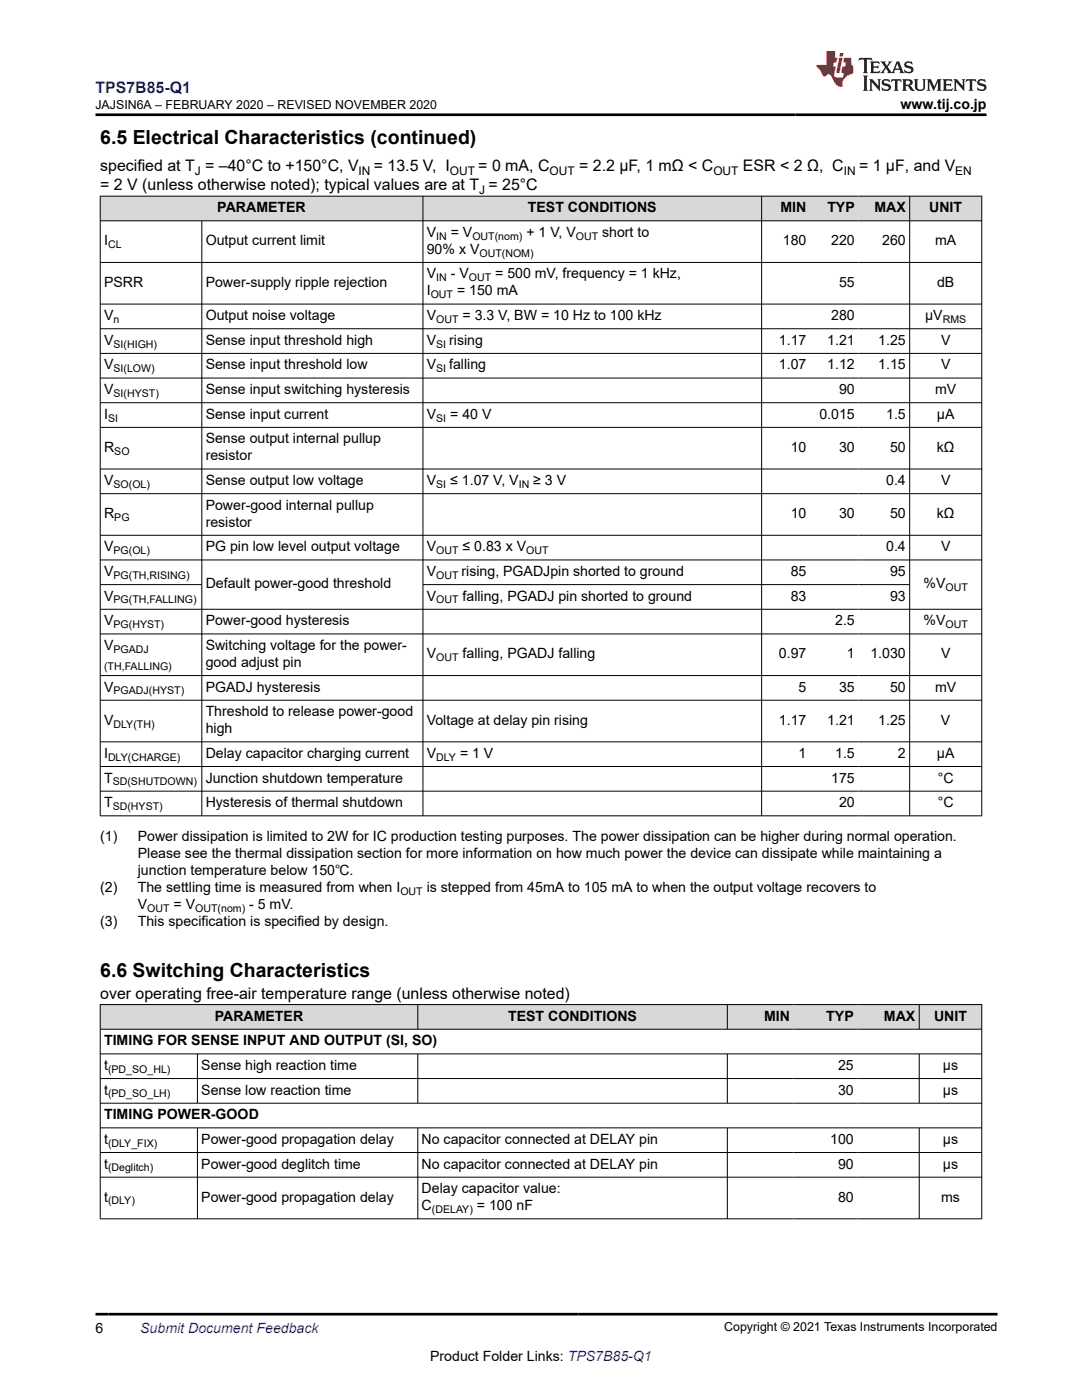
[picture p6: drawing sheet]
<svg xmlns="http://www.w3.org/2000/svg" width="216mm" height="279mm" viewBox="0 0 216 279" stroke-linecap="round" stroke-linejoin="round" font-family="sans-serif">
<defs><g id="words">
<g font-size="3.9">
<text x="20" y="28.7">6.5 Electrical Characteristics (continued)</text>
<text x="20" y="194.9">6.6 Switching Characteristics</text>
</g>
<text font-size="3.2" fill="#00f" x="19.1" y="18.6">TPS7B85-Q1</text>
<g font-size="3.2">
<text x="20" y="34.2">specified at T = –40°C to +150°C, V</text>
<text x="74.6" y="34.2">= 13.5 V, I</text>
<text x="95.4" y="34.2">= 0 mA, C</text>
<text x="115.6" y="34.2">= 2.2 µF, 1 mΩ &lt; C</text>
<text x="148.3" y="34.2">ESR &lt; 2 Ω, C</text>
<text x="171.4" y="34.2">= 1 µF, and V</text>
<text x="20" y="38">= 2 V (unless otherwise noted); typical values are at T = 25°C</text>
<text x="20" y="199.3">over operating free-air temperature range (unless otherwise noted)</text>
</g>
<g font-size="2.8">
<text x="179.7" y="21.7">www.tij.co.jp</text>
<text x="43.4" y="42.3">PARAMETER</text>
<text x="85.2" y="47.3">V</text>
<text x="89.9" y="47.3">= V</text>
<text x="105" y="47.3">+ 1 V, V</text>
<text x="105.3" y="42.3">TEST CONDITIONS</text>
<text x="120.1" y="47.3">short to</text>
<text x="155.7" y="42.3">MIN</text>
<text x="165.1" y="42.3">TYP</text>
<text x="174.5" y="42.3">MAX</text>
<text x="185.4" y="42.3">UNIT</text>
<text x="20.8" y="49">I</text>
<text x="41" y="49">Output current limit</text>
<text x="85.2" y="50.6">90% x V</text>
<text x="156.2" y="49">180</text>
<text x="165.9" y="49">220</text>
<text x="176" y="49">260</text>
<text x="186.6" y="49">mA</text>
<text x="20.8" y="57.3">PSRR</text>
<text x="41" y="57.3">Power-supply ripple rejection</text>
<text x="85.2" y="55.6">V</text>
<text x="85.2" y="59">I</text>
<text x="89.9" y="55.6">- V</text>
<text x="91.2" y="59">= 150 mA</text>
<text x="98.8" y="55.6">= 500 mV, frequency = 1 kHz,</text>
<text x="167.4" y="57.3">55</text>
<text x="187" y="57.3">dB</text>
<text x="20.8" y="63.9">V</text>
<text x="41" y="63.9">Output noise voltage</text>
<text x="85.2" y="63.9">V</text>
<text x="92.3" y="63.9">= 3.3 V, BW = 10 Hz to 100 kHz</text>
<text x="165.9" y="63.9">280</text>
<text x="184.6" y="63.9">µV</text>
<text x="20.8" y="68.8">V</text>
<text x="41" y="68.8">Sense input threshold high</text>
<text x="85.2" y="68.8">V</text>
<text x="89.6" y="68.8">rising</text>
<text x="155.4" y="68.8">1.17</text>
<text x="165.1" y="68.8">1.21</text>
<text x="175.3" y="68.8">1.25</text>
<text x="187.8" y="68.8">V</text>
<text x="20.8" y="73.7">V</text>
<text x="41" y="73.7">Sense input threshold low</text>
<text x="85.2" y="73.7">V</text>
<text x="89.6" y="73.7">falling</text>
<text x="155.4" y="73.7">1.07</text>
<text x="165.1" y="73.7">1.12</text>
<text x="175.3" y="73.7">1.15</text>
<text x="187.8" y="73.7">V</text>
<text x="20.8" y="83.6">I</text>
<text x="20.8" y="78.6">V</text>
<text x="41" y="78.6">Sense input switching hysteresis</text>
<text x="41" y="83.6">Sense input current</text>
<text x="85.2" y="83.6">V</text>
<text x="89.8" y="83.6">= 40 V</text>
<text x="163.5" y="83.6">0.015</text>
<text x="167.4" y="78.6">90</text>
<text x="176.8" y="83.6">1.5</text>
<text x="186.6" y="78.6">mV</text>
<text x="187" y="83.6">µA</text>
<text x="41" y="88.5">Sense output internal pullup</text>
<text x="20.8" y="90.2">R</text>
<text x="41" y="91.9">resistor</text>
<text x="157.8" y="90.2">10</text>
<text x="167.4" y="90.2">30</text>
<text x="177.6" y="90.2">50</text>
<text x="186.9" y="90.2">kΩ</text>
<text x="20.8" y="96.8">V</text>
<text x="41" y="101.7">Power-good internal pullup</text>
<text x="41" y="96.8">Sense output low voltage</text>
<text x="85.2" y="96.8">V</text>
<text x="89.8" y="96.8">≤ 1.07 V, V</text>
<text x="106.4" y="96.8">≥ 3 V</text>
<text x="176.8" y="96.8">0.4</text>
<text x="187.8" y="96.8">V</text>
<text x="20.8" y="103.4">R</text>
<text x="41" y="105.1">resistor</text>
<text x="157.8" y="103.4">10</text>
<text x="167.4" y="103.4">30</text>
<text x="177.6" y="103.4">50</text>
<text x="186.9" y="103.4">kΩ</text>
<text x="20.8" y="110">V</text>
<text x="41" y="110">PG pin low level output voltage</text>
<text x="85.2" y="110">V</text>
<text x="92.3" y="110">≤ 0.83 x V</text>
<text x="176.8" y="110">0.4</text>
<text x="187.8" y="110">V</text>
<text x="20.8" y="119.9">V</text>
<text x="20.8" y="114.9">V</text>
<text x="41" y="117.4">Default power-good threshold</text>
<text x="85.2" y="119.9">V</text>
<text x="85.2" y="114.9">V</text>
<text x="92.1" y="114.9">rising, PGADJpin shorted to ground</text>
<text x="92.3" y="119.9">falling, PGADJ pin shorted to ground</text>
<text x="157.8" y="119.9">83</text>
<text x="157.8" y="114.9">85</text>
<text x="177.6" y="114.9">95</text>
<text x="177.6" y="119.9">93</text>
<text x="184.3" y="117.4">%V</text>
<text x="20.8" y="124.8">V</text>
<text x="41" y="124.8">Power-good hysteresis</text>
<text x="166.7" y="124.8">2.5</text>
<text x="184.3" y="124.8">%V</text>
<text x="20.8" y="129.7">V</text>
<text x="41" y="129.7">Switching voltage for the power-</text>
<text x="85.2" y="131.4">V</text>
<text x="92.3" y="131.4">falling, PGADJ falling</text>
<text x="155.4" y="131.4">0.97</text>
<text x="169" y="131.4">1</text>
<text x="173.7" y="131.4">1.030</text>
<text x="187.8" y="131.4">V</text>
<text x="41" y="133.1">good adjust pin</text>
<text x="20.8" y="138">V</text>
<text x="41" y="142.9">Threshold to release power-good</text>
<text x="41" y="138">PGADJ hysteresis</text>
<text x="159.4" y="138">5</text>
<text x="167.4" y="138">35</text>
<text x="177.6" y="138">50</text>
<text x="186.6" y="138">mV</text>
<text x="20.8" y="144.6">V</text>
<text x="41" y="146.3">high</text>
<text x="85.2" y="144.6">Voltage at delay pin rising</text>
<text x="155.4" y="144.6">1.17</text>
<text x="165.1" y="144.6">1.21</text>
<text x="175.3" y="144.6">1.25</text>
<text x="187.8" y="144.6">V</text>
<text x="20.8" y="151.2">I</text>
<text x="41" y="151.2">Delay capacitor charging current</text>
<text x="85.2" y="151.2">V</text>
<text x="91.8" y="151.2">= 1 V</text>
<text x="159.4" y="151.2">1</text>
<text x="166.7" y="151.2">1.5</text>
<text x="179.2" y="151.2">2</text>
<text x="187" y="151.2">µA</text>
<text x="20.8" y="156.2">T</text>
<text x="20.8" y="161.1">T</text>
<text x="41" y="161.1">Hysteresis of thermal shutdown</text>
<text x="41" y="156.2">Junction shutdown temperature</text>
<text x="165.9" y="156.2">175</text>
<text x="167.4" y="161.1">20</text>
<text x="187.1" y="161.1">°C</text>
<text x="187.1" y="156.2">°C</text>
<text x="20" y="167.9">(1)</text>
<text x="27.5" y="167.9">Power dissipation is limited to 2W for IC production testing purposes. The power dissipation can be higher during normal operation.</text>
<text x="27.5" y="171.3">Please see the thermal dissipation section for more information on how much power the device can dissipate while maintaining a</text>
<text x="20" y="178">(2)</text>
<text x="27.5" y="174.7">junction temperature below 150℃.</text>
<text x="27.5" y="178">The settling time is measured from when I</text>
<text x="85.1" y="178">is stepped from 45mA to 105 mA to when the output voltage recovers to</text>
<text x="20" y="184.8">(3)</text>
<text x="27.5" y="184.8">This specification is specified by design.</text>
<text x="27.5" y="181.4">V</text>
<text x="34.6" y="181.4">= V</text>
<text x="49.7" y="181.4">- 5 mV.</text>
<text x="42.9" y="203.7">PARAMETER</text>
<text x="101.4" y="203.7">TEST CONDITIONS</text>
<text x="152.5" y="203.7">MIN</text>
<text x="164.9" y="203.7">TYP</text>
<text x="176.4" y="203.7">MAX</text>
<text x="186.4" y="203.7">UNIT</text>
<text x="20.8" y="208.6">TIMING FOR SENSE INPUT AND OUTPUT (SI, SO)</text>
<text x="20.8" y="213.5">t</text>
<text x="40.2" y="213.5">Sense high reaction time</text>
<text x="167.2" y="213.5">25</text>
<text x="188.1" y="213.5">µs</text>
<text x="20.8" y="218.4">t</text>
<text x="40.2" y="218.4">Sense low reaction time</text>
<text x="167.2" y="218.4">30</text>
<text x="188.1" y="218.4">µs</text>
<text x="20.8" y="223.4">TIMING POWER-GOOD</text>
<text x="20.8" y="233.2">t</text>
<text x="20.8" y="228.3">t</text>
<text x="40.2" y="228.3">Power-good propagation delay</text>
<text x="40.2" y="233.2">Power-good deglitch time</text>
<text x="84.1" y="228.3">No capacitor connected at DELAY pin</text>
<text x="84.1" y="233.2">No capacitor connected at DELAY pin</text>
<text x="165.7" y="228.3">100</text>
<text x="167.2" y="233.2">90</text>
<text x="188.1" y="233.2">µs</text>
<text x="188.1" y="228.3">µs</text>
<text x="20.8" y="239.8">t</text>
<text x="40.2" y="239.8">Power-good propagation delay</text>
<text x="84.1" y="238.1">Delay capacitor value:</text>
<text x="167.2" y="239.8">80</text>
<text x="187.8" y="239.8">ms</text>
<text x="84.1" y="241.5">C</text>
<text x="95.2" y="241.5">= 100 nF</text>
<text x="19" y="266">6</text>
<text x="85.8" y="271.7">Product Folder Links: TPS7B85-Q1</text>
</g>
<text font-size="2.8" fill="#00f" x="28" y="266">Submit Document Feedback</text>
<g font-size="2.5">
<text x="19" y="21.8">JAJSIN6A – FEBRUARY 2020 – REVISED NOVEMBER 2020</text>
<text x="144.5" y="265.7">Copyright © 2021 Texas Instruments Incorporated</text>
</g>
<g font-size="2.4">
<text x="38.9" y="34.8">J</text>
<text x="71.6" y="34.8">IN</text>
<text x="89.8" y="34.8">OUT</text>
<text x="109.6" y="34.8">OUT</text>
<text x="142.3" y="34.8">OUT</text>
<text x="168.4" y="34.8">IN</text>
<text x="190.6" y="34.8">EN</text>
<text x="95.6" y="38.6">J</text>
</g>
<g font-size="2.1">
<text x="87" y="47.8">IN</text>
<text x="94.3" y="47.8">OUT(nom)</text>
<text x="114.9" y="47.8">OUT</text>
<text x="21.6" y="49.5">CL</text>
<text x="95.7" y="51.2">OUT(NOM)</text>
<text x="85.9" y="59.5">OUT</text>
<text x="87" y="56.1">IN</text>
<text x="93.6" y="56.1">OUT</text>
<text x="22.6" y="64.4">n</text>
<text x="87" y="64.4">OUT</text>
<text x="188.1" y="64.4">RMS</text>
<text x="22.6" y="69.4">SI(HIGH)</text>
<text x="87" y="69.4">SI</text>
<text x="22.7" y="74.3">SI(LOW)</text>
<text x="87" y="74.3">SI</text>
<text x="22.7" y="79.2">SI(HYST)</text>
<text x="21.6" y="84.1">SI</text>
<text x="87" y="84.1">SI</text>
<text x="22.8" y="90.7">SO</text>
<text x="22.7" y="97.4">SO(OL)</text>
<text x="87" y="97.4">SI</text>
<text x="103.5" y="97.4">IN</text>
<text x="22.8" y="104">PG</text>
<text x="22.6" y="110.6">PG(OL)</text>
<text x="87" y="110.6">OUT</text>
<text x="105" y="110.6">OUT</text>
<text x="22.7" y="115.5">PG(TH,RISING)</text>
<text x="87" y="115.5">OUT</text>
<text x="188.7" y="118">OUT</text>
<text x="22.6" y="120.4">PG(TH,FALLING)</text>
<text x="22.7" y="125.3">PG(HYST)</text>
<text x="87" y="120.4">OUT</text>
<text x="188.7" y="125.3">OUT</text>
<text x="22.6" y="130.3">PGADJ</text>
<text x="87" y="132">OUT</text>
<text x="20.8" y="133.7">(TH,FALLING)</text>
<text x="22.6" y="138.6">PGADJ(HYST)</text>
<text x="22.7" y="145.2">DLY(TH)</text>
<text x="21.6" y="151.8">DLY(CHARGE)</text>
<text x="87" y="151.8">DLY</text>
<text x="22.5" y="161.7">SD(HYST)</text>
<text x="22.5" y="156.7">SD(SHUTDOWN)</text>
<text x="79.9" y="178.6">OUT</text>
<text x="29.4" y="182">OUT</text>
<text x="38.9" y="182">OUT(nom)</text>
<text x="21.6" y="214.1">(PD_SO_HL)</text>
<text x="21.6" y="219">(PD_SO_LH)</text>
<text x="21.6" y="233.8">(Deglitch)</text>
<text x="21.6" y="228.8">(DLY_FIX)</text>
<text x="21.6" y="240.4">(DLY)</text>
<text x="86.2" y="242.1">(DELAY)</text>
</g>
</g></defs>
<g fill="#d8d8d8">
<path d="M20 39.1h175.9v5h-175.9z" fill-rule="evenodd"/>
<path d="M20.1 39.2h64.2v4.8h-64.2z" fill-rule="evenodd"/>
<path d="M84.5 39.2h67.4v4.8h-67.4z" fill-rule="evenodd"/>
<path d="M152 39.2h9.6v4.8h-9.6z" fill-rule="evenodd"/>
<path d="M161.6 39.2h9.7v4.8h-9.7z" fill-rule="evenodd"/>
<path d="M171.3 39.2h10.2v4.8h-10.2z" fill-rule="evenodd"/>
<path d="M181.6 39.2h14.2v4.8h-14.2z" fill-rule="evenodd"/>
</g>
<g fill="none" stroke="#000" stroke-width=".2">
<path d="M19.9 39.1h176.1M20 39.1v123.8M84.4 39.1v123.8M152 39.1v123.8M181.5 39.1v123.8M195.9 39.1v123.8M19.9 44.1h176.1M19.9 52.4h176.1M40.3 44.1v118.8M19.9 60.7h176.1M19.9 65.6h176.1M19.9 70.5h176.1"/>
<path d="M19.9 75.5h176.1M19.9 80.4h176.1M19.9 85.3h176.1M19.9 93.6h176.1M19.9 98.5h176.1M19.9 106.8h176.1M19.9 111.8h176.1M19.9 116.7h20.4M84.4 116.7h97.2M19.9 126.5h176.1M19.9 134.8h176.1M19.9 139.7h176.1"/>
<path d="M196 121.6h-176.1M19.9 148.1h176.1M19.9 153h176.1M19.9 157.9h176.1M19.9 162.8h176.1"/>
</g>
<g fill="#d8d8d8">
<path d="M20 200.5h175.9v4.9h-175.9z" fill-rule="evenodd"/>
<path d="M20.1 200.5h63.2v4.8h-63.2z" fill-rule="evenodd"/>
<path d="M83.4 200.5h61.7v4.8h-61.7z" fill-rule="evenodd"/>
<path d="M145.2 200.5h13.1v4.8h-13.1z" fill-rule="evenodd"/>
<path d="M158.3 200.5h12.8v4.8h-12.8z" fill-rule="evenodd"/>
<path d="M171.1 200.5h12.3v4.8h-12.3z" fill-rule="evenodd"/>
<path d="M183.5 200.5h12.3v4.8h-12.3z" fill-rule="evenodd"/>
</g>
<g fill="none" stroke="#000" stroke-width=".2">
<path d="M19.9 200.5h176.1M19.9 205.4h176.1M19.9 210.3h176.1M19.9 215.2h176.1M20 200.4v42.9M39.4 210.3v9.9M83.4 200.4v5.1M83.4 210.3v9.9M145.1 200.4v5.1M145.1 210.3v9.9M183.4 200.4v5.1M183.4 210.3v9.9"/>
<path d="M195.9 200.4v42.9M19.9 220.2h176.1M19.9 225.1h176.1M19.9 230h176.1M19.9 234.9h176.1M39.4 225.1v18.2M83.4 225.1v18.2M145.1 225.1v18.2M183.4 225.1v18.2M19.9 243.2h176.1"/>
</g>
<path d="M171.5 11.6l-.2 .5 .5-.2h.6v.1v2.2l-.2 .4h1l-.2-.4v-2.2v-.1h.5l.6 .2-.2-.5zM173.6 12.3l.2 .4v1.5l-.2 .4h1.9l.1-.6a1.08 1.08 0 0 1-1.3 .2v-.7h.6l.4 .2v-.7l-.4 .2h-.6v-.5l.2-.2a1 1 0 0 1 1 .3l-.1-.5zM175.7 12.3l.9 1.1-1 1.2h.9l-.2-.2 .5-.8 .4 .8-.2 .2h1.6l-.2-.2 .2-.5h.9l.1 .5-.1 .2h.9l-.2-.3-.8-2h-.5l-.9 2.2-.9-1.1 .9-1.1h-.8l.2 .2-.4 .6-.4-.6 .2-.2zM179 12.7l.4 1h-.7zM180.7 12.4a.65 .65 0 0 0-.2 .7 .65 .65 0 0 0 .6 .5l.6 .1 .1 .3a.79 .79 0 0 1-.7 .4 .79 .79 0 0 1-.7-.5l.1 .7 .2-.1a.93 .93 0 0 0 1.1 .1 .93 .93 0 0 0 .4-1 1.46 1.46 0 0 0-1.2-.6l-.1-.3a1.09 1.09 0 0 1 1.2 .2l-.2-.6-.1 .1-.5-.2zM172.2 15.1l.2 .4v2.2l-.2 .4h1l-.2-.4v-2.2l.2-.4zM173.4 15.8l.2 .4v1.5l-.2 .4h.8l-.3-.4 .1-1.3 1.6 1.8v-2l.2-.4h-.7l.1 .2 .1 1.1-1.2-1.3zM176.2 15.9a.65 .65 0 0 0-.2 .8 .65 .65 0 0 0 .6 .4l.6 .2 .1 .2a.79 .79 0 0 1-.7 .4 .79 .79 0 0 1-.7-.5l.1 .7 .2-.1a.93 .93 0 0 0 1.1 .1 .93 .93 0 0 0 .4-.9 1.46 1.46 0 0 0-1.2-.6l-.1-.4a1.09 1.09 0 0 1 1.2 .2l-.1-.6-.2 .1-.5-.1zM177.9 15.8l-.1 .6a.63 .63 0 0 1 .8-.3v1.6l-.3 .4h1l-.2-.4v-1.6a.66 .66 0 0 1 .8 .3l-.1-.6zM180 15.8l.2 .4v1.5l-.2 .4h1l-.2-.2-.1-.7h.5l.1 .2a.79 .79 0 0 0 1.2 .6l-1-.9a.61 .61 0 0 0 .6-.6 .61 .61 0 0 0-.5-.7zM180.8 16.1h.1a.47 .47 0 0 1 .5 .1 .47 .47 0 0 1 .1 .5l-.1 .1-.7 .1zM182.3 15.8l.2 .2a2.27 2.27 0 0 0 .4 2 1.04 1.04 0 0 0 1.7-.7v-1.3l.2-.2h-.8l.2 .4v1.1a.6 .6 0 0 1-.6 .6 .6 .6 0 0 1-.6-.6v-1.1l.3-.4zM184.9 15.8l.2 .4v1.5l-.2 .4h.8l-.3-.4v-1.4l.9 1.9 .9-1.9v1.4l-.3 .4h1l-.2-.4v-1.5l.2-.4h-.8l-.7 1.5-.6-1.5zM188.1 15.8l.2 .4v1.5l-.2 .4h1.9l.1-.6a1.09 1.09 0 0 1-1.3 .2v-.7h.6l.4 .2v-.6l-.4 .2h-.6v-.6l.2-.1a1.01 1.01 0 0 1 1 .3l-.1-.6zM190.2 15.8l.3 .4v1.5l-.3 .4h.8l-.2-.4v-1.3l1.6 1.8v-2l.2-.4h-.7l.2 .2v1.1l-1.2-1.3zM192.8 15.8l-.1 .6a.63 .63 0 0 1 .8-.3v1.6l-.3 .4h1l-.2-.4v-1.6a.66 .66 0 0 1 .8 .3l-.1-.6zM195.2 15.9a.65 .65 0 0 0-.2 .8 .65 .65 0 0 0 .6 .4l.6 .2 .2 .2a.79 .79 0 0 1-.7 .4 .79 .79 0 0 1-.7-.5l.1 .7 .2-.1a.93 .93 0 0 0 1 .1 .93 .93 0 0 0 .5-.9 1.46 1.46 0 0 0-1.3-.6v-.4a1.09 1.09 0 0 1 1.2 .2l-.2-.6-.2 .1-.5-.1z" fill="#231f20"/>
<path d="M164.9 10.2v2.8h-2l.1 .3 .8 1a.95 .95 0 0 0 1 .9 .59 .59 0 0 1 .5-.4 .59 .59 0 0 1 .5 .4l.4 .7a1.59 1.59 0 0 0 2.1 1.4 1.61 1.61 0 0 1 1-2.3l1-.3-.1-1.5a1.59 1.59 0 0 1-.3-1.7h-1.5l-.2 .9h.6l-.2 .9h-.5l-.2 1v.2l.4 .1-.1 .9h-.7a.73 .73 0 0 1-1-.7l.3-1.5h-.5l.1-.9h.5l.2-.9h-.5v-1.3zM167.4 11.5l-.6 3.1h.7l.6-3.1zM167.6 10.6l-.1 .6h.7l.1-.6z" fill="#ed1c24"/>
<path d="M19 22.9h177.8M19 262.3h180" fill="none" stroke="#000" stroke-width=".53"/>
<use href="#words"/>
</svg>
